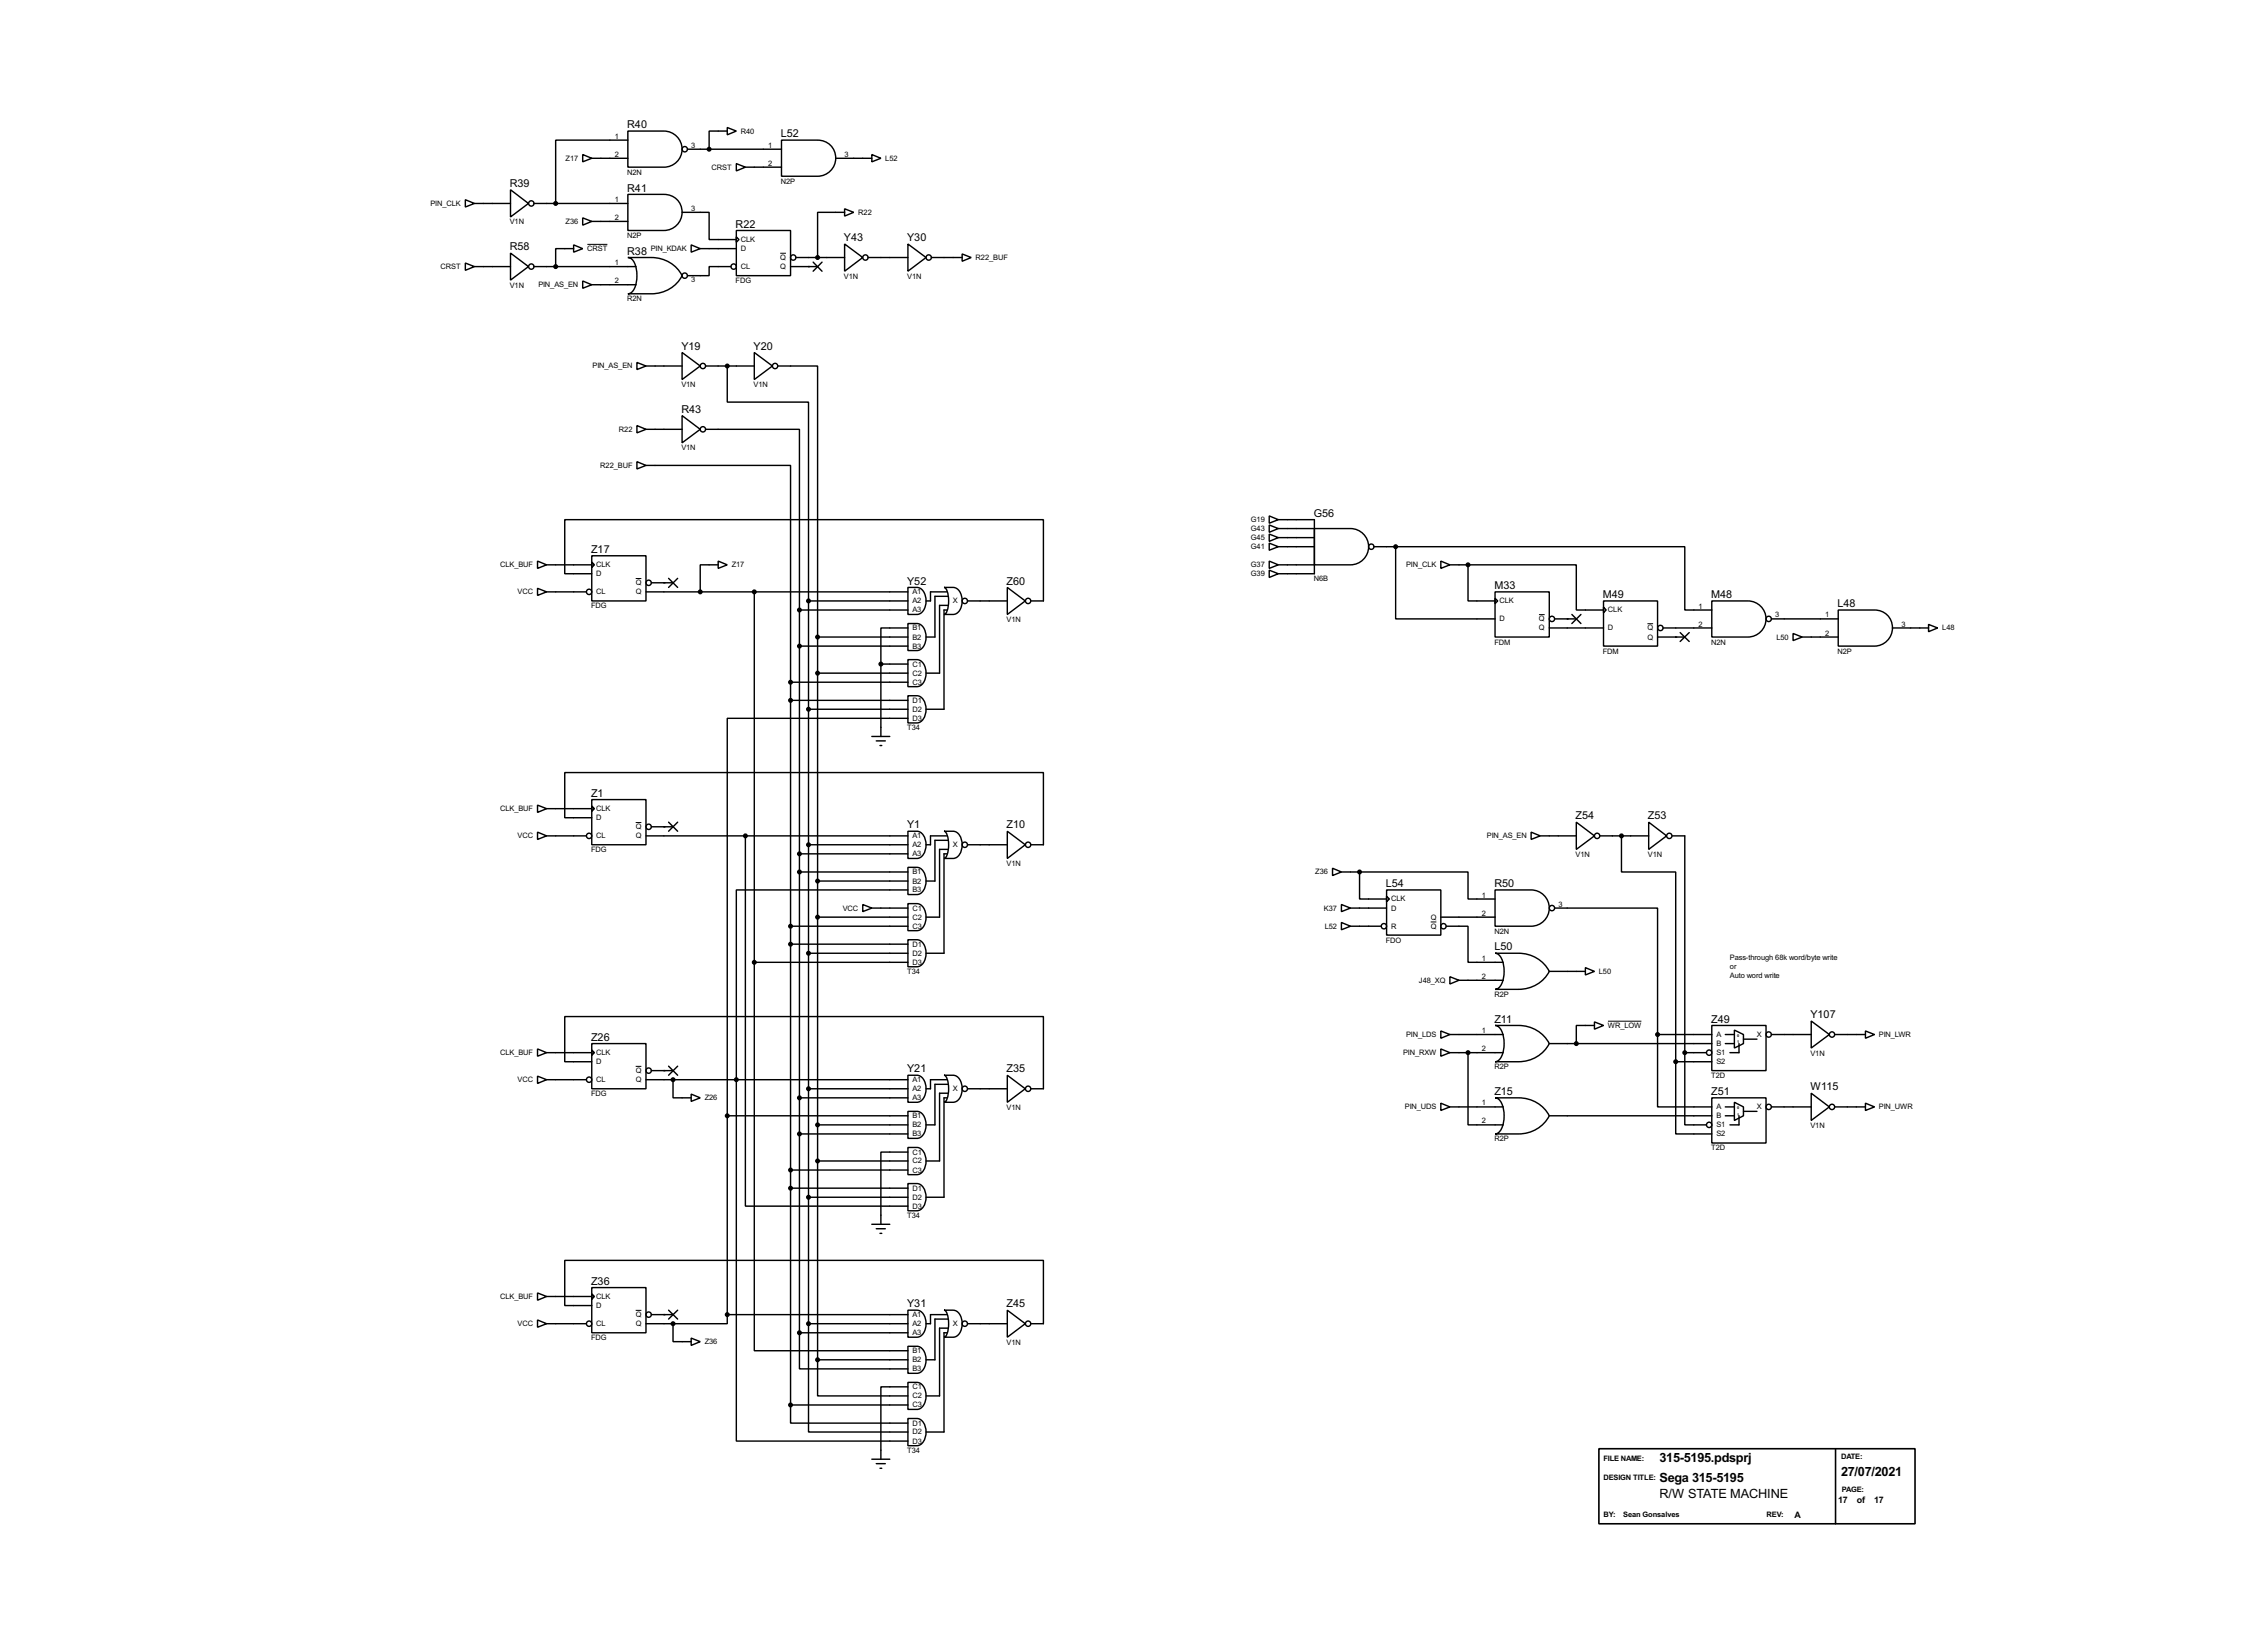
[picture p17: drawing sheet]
<svg xmlns="http://www.w3.org/2000/svg" width="637mm" height="460mm" viewBox="0 0 637 460" stroke-linecap="round" stroke-linejoin="round" font-family="sans-serif">
<defs><g id="words">
<g font-size="4">
<text x="466.7" y="410.9">315-5195.pdsprj</text>
<text x="466.7" y="416.7">Sega 315-5195</text>
<text x="517.7" y="415">27/07/2021</text>
<text x="466.7" y="421.1">R/W STATE MACHINE</text>
</g>
<g font-size="3.4">
<text x="176.4" y="36">R40</text>
<text x="219.6" y="38.6">L52</text>
<text x="143.4" y="52.6">R39</text>
<text x="176.4" y="53.8">R41</text>
<text x="206.9" y="64">R22</text>
<text x="143.4" y="70.4">R58</text>
<text x="176.4" y="71.6">R38</text>
<text x="237.3" y="67.8">Y43</text>
<text x="255.1" y="67.8">Y30</text>
<text x="191.6" y="98.3">Y19</text>
<text x="211.9" y="98.3">Y20</text>
<text x="191.6" y="116.1">R43</text>
<text x="369.4" y="145.3">G56</text>
<text x="166.2" y="155.5">Z17</text>
<text x="255.1" y="164.4">Y52</text>
<text x="283.1" y="164.4">Z60</text>
<text x="420.2" y="165.6">M33</text>
<text x="450.7" y="168.2">M49</text>
<text x="481.2" y="168.2">M48</text>
<text x="516.7" y="170.7">L48</text>
<text x="166.2" y="224">Z1</text>
<text x="255.1" y="232.9">Y1</text>
<text x="283.1" y="232.9">Z10</text>
<text x="443.1" y="230.4">Z54</text>
<text x="463.4" y="230.4">Z53</text>
<text x="389.7" y="249.4">L54</text>
<text x="420.2" y="249.4">R50</text>
<text x="420.2" y="267.2">L50</text>
<text x="420.2" y="287.5">Z11</text>
<text x="481.2" y="287.5">Z49</text>
<text x="509.1" y="286.3">Y107</text>
<text x="166.2" y="292.6">Z26</text>
<text x="255.1" y="301.5">Y21</text>
<text x="283.1" y="301.5">Z35</text>
<text x="420.2" y="307.9">Z15</text>
<text x="481.2" y="307.9">Z51</text>
<text x="509.1" y="306.6">W115</text>
<text x="166.2" y="361.2">Z36</text>
<text x="255.1" y="367.6">Y31</text>
<text x="283.1" y="367.6">Z45</text>
</g>
<g font-size="2.8">
<text x="516.9" y="422.7">17</text>
<text x="522.1" y="422.7">of</text>
<text x="527" y="422.7">17</text>
<text x="504.7" y="426.7">A</text>
</g>
<g font-size="2.4">
<text x="172.9" y="39">1</text>
<text x="194.4" y="41.6">3</text>
<text x="208.3" y="37.5">R40</text>
<text x="216.1" y="41.6">1</text>
<text x="159.1" y="45.2">Z17</text>
<text x="172.9" y="44.1">2</text>
<text x="200.1" y="47.7">CRST</text>
<text x="216.1" y="46.6">2</text>
<text x="237.5" y="44.1">3</text>
<text x="249" y="45.2">L52</text>
<text x="176.4" y="49.1">N2N</text>
<text x="219.6" y="51.6">N2P</text>
<text x="121.1" y="57.9">PIN_CLK</text>
<text x="172.9" y="56.8">1</text>
<text x="194.4" y="59.3">3</text>
<text x="143.4" y="63.1">V1N</text>
<text x="159.1" y="62.9">Z36</text>
<text x="172.9" y="61.9">2</text>
<text x="241.4" y="60.4">R22</text>
<text x="165.2" y="70.6">CRST</text>
<text x="176.4" y="66.9">N2P</text>
<text x="183" y="70.6">PIN_KDAK</text>
<text x="208.3" y="68.1">CLK</text>
<text x="208.3" y="70.6">D</text>
<text x="123.9" y="75.6">CRST</text>
<text x="172.9" y="74.6">1</text>
<text x="208.3" y="75.6">CL</text>
<text x="219.4" y="75.6">Q</text>
<text x="219.4" y="73.1">Q</text>
<text x="274.4" y="73.1">R22_BUF</text>
<text x="143.4" y="80.9">V1N</text>
<text x="151.4" y="80.8">PIN_AS_EN</text>
<text x="172.9" y="79.7">2</text>
<text x="194.4" y="79.4">3</text>
<text x="206.9" y="79.6">FDG</text>
<text x="237.3" y="78.3">V1N</text>
<text x="255.1" y="78.3">V1N</text>
<text x="176.4" y="84.7">R2N</text>
<text x="166.7" y="103.6">PIN_AS_EN</text>
<text x="191.6" y="108.8">V1N</text>
<text x="211.9" y="108.8">V1N</text>
<text x="174.1" y="121.4">R22</text>
<text x="168.8" y="131.6">R22_BUF</text>
<text x="191.6" y="126.6">V1N</text>
<text x="351.8" y="146.8">G19</text>
<text x="351.8" y="149.3">G43</text>
<text x="351.8" y="151.9">G45</text>
<text x="351.8" y="154.4">G41</text>
<text x="140.7" y="159.5">CLK_BUF</text>
<text x="167.7" y="159.5">CLK</text>
<text x="205.8" y="159.5">Z17</text>
<text x="351.8" y="159.5">G37</text>
<text x="395.4" y="159.5">PIN_CLK</text>
<text x="145.6" y="167.1">VCC</text>
<text x="167.7" y="162">D</text>
<text x="167.7" y="167.1">CL</text>
<text x="178.8" y="167.1">Q</text>
<text x="178.8" y="164.6">Q</text>
<text x="256.6" y="167.1">A1</text>
<text x="351.8" y="162">G39</text>
<text x="369.4" y="163.4">N6B</text>
<text x="166.2" y="171.1">FDG</text>
<text x="256.6" y="169.7">A2</text>
<text x="256.6" y="172.2">A3</text>
<text x="267.9" y="169.7">X</text>
<text x="421.7" y="169.7">CLK</text>
<text x="452.2" y="172.2">CLK</text>
<text x="477.7" y="171.1">1</text>
<text x="499.2" y="173.6">3</text>
<text x="513.3" y="173.6">1</text>
<text x="256.6" y="177.3">B1</text>
<text x="256.6" y="179.8">B2</text>
<text x="283.1" y="174.9">V1N</text>
<text x="421.7" y="174.7">D</text>
<text x="432.8" y="177.3">Q</text>
<text x="432.8" y="174.7">Q</text>
<text x="452.2" y="177.3">D</text>
<text x="463.3" y="179.8">Q</text>
<text x="463.3" y="177.3">Q</text>
<text x="477.7" y="176.2">2</text>
<text x="499.5" y="179.8">L50</text>
<text x="513.3" y="178.7">2</text>
<text x="534.7" y="176.2">3</text>
<text x="546.2" y="177.3">L48</text>
<text x="256.6" y="182.4">B3</text>
<text x="420.2" y="181.2">FDM</text>
<text x="450.7" y="183.8">FDM</text>
<text x="481.2" y="181.2">N2N</text>
<text x="516.7" y="183.8">N2P</text>
<text x="256.6" y="187.4">C1</text>
<text x="256.6" y="190">C2</text>
<text x="256.6" y="192.5">C3</text>
<text x="256.6" y="197.6">D1</text>
<text x="256.6" y="200.1">D2</text>
<text x="256.6" y="202.7">D3</text>
<text x="255.1" y="205.4">T34</text>
<text x="140.7" y="228.1">CLK_BUF</text>
<text x="167.7" y="228.1">CLK</text>
<text x="167.7" y="230.6">D</text>
<text x="178.8" y="233.2">Q</text>
<text x="145.6" y="235.7">VCC</text>
<text x="166.2" y="239.6">FDG</text>
<text x="167.7" y="235.7">CL</text>
<text x="178.8" y="235.7">Q</text>
<text x="256.6" y="235.7">A1</text>
<text x="256.6" y="238.2">A2</text>
<text x="267.9" y="238.2">X</text>
<text x="418.1" y="235.7">PIN_AS_EN</text>
<text x="256.6" y="240.8">A3</text>
<text x="256.6" y="245.9">B1</text>
<text x="283.1" y="243.5">V1N</text>
<text x="369.9" y="245.9">Z36</text>
<text x="443.1" y="240.9">V1N</text>
<text x="463.4" y="240.9">V1N</text>
<text x="256.6" y="248.4">B2</text>
<text x="256.6" y="250.9">B3</text>
<text x="237" y="256">VCC</text>
<text x="256.6" y="256">C1</text>
<text x="372.3" y="256">K37</text>
<text x="391.2" y="253.5">CLK</text>
<text x="391.2" y="256">D</text>
<text x="416.7" y="252.4">1</text>
<text x="416.7" y="257.5">2</text>
<text x="438.2" y="254.9">3</text>
<text x="256.6" y="258.6">C2</text>
<text x="256.6" y="261.1">C3</text>
<text x="372.5" y="261.1">L52</text>
<text x="391.2" y="261.1">R</text>
<text x="402.3" y="258.6">Q</text>
<text x="402.3" y="261.1">Q</text>
<text x="420.2" y="262.5">N2N</text>
<text x="256.6" y="266.2">D1</text>
<text x="256.6" y="268.7">D2</text>
<text x="389.7" y="265">FDO</text>
<text x="486.5" y="269.9">Pass-through 68k word/byte write</text>
<text x="255.1" y="273.9">T34</text>
<text x="256.6" y="271.3">D3</text>
<text x="416.7" y="270.2">1</text>
<text x="416.7" y="275.2">2</text>
<text x="449.6" y="273.8">L50</text>
<text x="486.5" y="272.5">or</text>
<text x="486.5" y="275">Auto word write</text>
<text x="399" y="276.3">J48_XQ</text>
<text x="420.2" y="280.3">R2P</text>
<text x="395.4" y="291.6">PIN_LDS</text>
<text x="416.7" y="290.5">1</text>
<text x="452.2" y="289">WR_LOW</text>
<text x="482.7" y="291.6">A</text>
<text x="494" y="291.6">X</text>
<text x="528.4" y="291.6">PIN_LWR</text>
<text x="140.7" y="296.7">CLK_BUF</text>
<text x="167.7" y="296.7">CLK</text>
<text x="167.7" y="299.2">D</text>
<text x="394.6" y="296.7">PIN_RXW</text>
<text x="416.7" y="295.6">2</text>
<text x="482.7" y="299.2">S2</text>
<text x="482.7" y="294.1">B</text>
<text x="482.7" y="296.7">S1</text>
<text x="509.1" y="296.8">V1N</text>
<text x="145.6" y="304.3">VCC</text>
<text x="167.7" y="304.3">CL</text>
<text x="178.8" y="304.3">Q</text>
<text x="178.8" y="301.7">Q</text>
<text x="256.6" y="304.3">A1</text>
<text x="420.2" y="300.6">R2P</text>
<text x="481.2" y="303.1">T2D</text>
<text x="166.2" y="308.2">FDG</text>
<text x="198.2" y="309.4">Z26</text>
<text x="256.6" y="306.8">A2</text>
<text x="256.6" y="309.4">A3</text>
<text x="267.9" y="306.8">X</text>
<text x="395.1" y="311.9">PIN_UDS</text>
<text x="416.7" y="310.8">1</text>
<text x="482.7" y="311.9">A</text>
<text x="494" y="311.9">X</text>
<text x="528.4" y="311.9">PIN_UWR</text>
<text x="256.6" y="314.4">B1</text>
<text x="256.6" y="317">B2</text>
<text x="283.1" y="312">V1N</text>
<text x="416.7" y="315.9">2</text>
<text x="482.7" y="314.4">B</text>
<text x="482.7" y="317">S1</text>
<text x="509.1" y="317.1">V1N</text>
<text x="256.6" y="319.5">B3</text>
<text x="420.2" y="320.9">R2P</text>
<text x="481.2" y="323.5">T2D</text>
<text x="482.7" y="319.5">S2</text>
<text x="256.6" y="324.6">C1</text>
<text x="256.6" y="327.1">C2</text>
<text x="256.6" y="329.7">C3</text>
<text x="256.6" y="334.8">D1</text>
<text x="256.6" y="337.3">D2</text>
<text x="256.6" y="339.8">D3</text>
<text x="255.1" y="342.5">T34</text>
<text x="140.7" y="365.2">CLK_BUF</text>
<text x="167.7" y="365.2">CLK</text>
<text x="167.7" y="367.8">D</text>
<text x="178.8" y="370.3">Q</text>
<text x="256.6" y="370.3">A1</text>
<text x="145.6" y="372.9">VCC</text>
<text x="166.2" y="376.8">FDG</text>
<text x="167.7" y="372.9">CL</text>
<text x="178.8" y="372.9">Q</text>
<text x="198.2" y="377.9">Z36</text>
<text x="256.6" y="372.9">A2</text>
<text x="256.6" y="375.4">A3</text>
<text x="267.9" y="372.9">X</text>
<text x="256.6" y="380.5">B1</text>
<text x="256.6" y="383">B2</text>
<text x="283.1" y="378.1">V1N</text>
<text x="256.6" y="385.6">B3</text>
<text x="256.6" y="390.6">C1</text>
<text x="256.6" y="393.2">C2</text>
<text x="256.6" y="395.7">C3</text>
<text x="256.6" y="400.8">D1</text>
<text x="256.6" y="403.3">D2</text>
<text x="256.6" y="405.9">D3</text>
<text x="255.1" y="408.6">T34</text>
<text x="450.9" y="410.8">FILE NAME:</text>
<text x="517.7" y="410.2">DATE:</text>
<text x="450.9" y="416.2">DESIGN TITLE:</text>
<text x="518" y="419.6">PAGE:</text>
<text x="450.9" y="426.5">BY:</text>
<text x="456.5" y="426.5">Sean Gonsalves</text>
<text x="496.8" y="426.6">REV:</text>
</g>
<g font-size="1.2">
<text x="488.5" y="291.6">0</text>
<text x="488.5" y="293.4">1</text>
<text x="488.5" y="311.9">0</text>
<text x="488.5" y="313.7">1</text>
</g>
</g></defs>
<g fill="none" stroke="#000" stroke-width=".4">
<path d="M176.6 36.9h10.1a5.1 5.1 0 0 1 5.1 5 5.1 5.1 0 0 1-5.1 5.1h-10.1zM176.6 39.4h-20.3v17.8M204.5 35.9l2.6 1-2.6 1zM204.5 36.9h-5.1v5.1M219.8 39.4h10.1a5.1 5.1 0 0 1 5.1 5.1 5.1 5.1 0 0 1-5.1 5.1h-10.1zM130.9 56.2l2.5 1-2.5 1zM133.4 57.2h10.2M143.6 53.4l5 3.8-5 3.8zM150.2 57.2h26.4M163.9 43.5l2.5 1-2.5 1zM166.4 44.5h10.2M176.6 54.7h10.1a5.1 5.1 0 0 1 5.1 5 5.1 5.1 0 0 1-5.1 5.1h-10.1z"/>
<path d="M191.8 59.7h7.6v7.7h7.7M193.3 42h26.5M207.1 46l2.5 1-2.5 1.1zM209.6 47h10.2M235 44.5h10.2M237.5 58.7l2.6 1-2.6 1.1zM237.5 59.7h-7.6v12.7M245.2 43.5l2.5 1-2.5 1zM130.9 74l2.5 1-2.5 1zM133.4 75h10.2M143.6 71.2l5 3.8-5 3.8zM150.2 75h28.7"/>
<path d="M161.3 68.9l2.6 1-2.6 1zM161.3 69.9h-5v5.1M163.9 61.3l2.5 1-2.5 1zM163.9 79l2.5 1.1-2.5 1zM166.4 62.3h10.2M176.6 72.4h6.6a9.6 9.6 0 0 1 8.6 5.1 9.5 9.5 0 0 1-8.6 5.1h-6.6a3.2 3.2 0 0 0 2.3-3.1 7.8 7.8 0 0 0-1.3-6.7zM194.4 68.9l2.5 1-2.5 1zM196.9 69.9h10.2M205.5 75h-6.1v2.5h-6.1M207.1 64.8h15.2v12.7h-15.2zM207.1 66.6l.7 .8-.7 .7zM222.3 75h7.6"/>
<path d="M223.8 72.4h13.7M228.7 73.7l2.5 2.6M231.2 73.7l-2.5 2.6M237.5 68.6l5.1 3.8-5.1 3.9zM244.1 72.4h11.2M255.3 68.6l5.1 3.8-5.1 3.9zM261.9 72.4h8.7M270.6 71.4l2.5 1-2.5 1.1zM166.4 80.1h12.5M191.8 99.1l5.1 3.8-5.1 3.8zM212.1 99.1l5.1 3.8-5.1 3.8zM179.1 101.9l2.6 1-2.6 1z"/>
<path d="M179.1 119.7l2.6 1-2.6 1zM181.7 102.9h10.1M191.8 116.9l5.1 3.8-5.1 3.8zM198.4 102.9h13.7M204.5 102.9v10.2h22.9v55.9M218.7 102.9h11.2v76.2M179.1 129.8l2.6 1.1-2.6 1zM181.7 130.9h40.6v60.9M181.7 120.7h10.1M198.4 120.7h26.4v50.8M151.2 157.8l2.5 1-2.5 1zM153.7 158.8h12.7"/>
<path d="M166.4 156.3h15.3v12.7h-15.3zM166.4 158l.8 .8-.8 .8zM202 157.8l2.5 1-2.5 1zM202 158.8h-5.1v7.6M356.9 145.1l2.6 1-2.6 1zM356.9 150.2l2.6 1-2.6 1zM356.9 147.6l2.6 1-2.6 1.1zM356.9 152.7l2.6 1-2.6 1zM356.9 157.8l2.6 1-2.6 1zM359.5 158.8h10.1M359.5 146.1h10.1v15.2h-10.1M359.5 151.2h10.1"/>
<path d="M359.5 148.6h10.1M359.5 153.7h10.1M369.6 148.6h10.2a5.1 5.1 0 0 1 5.1 5.1 5.1 5.1 0 0 1-5.1 5.1h-10.2zM386.4 153.7h6.1M392.5 153.7h81.3v17.8h7.6M392.5 153.7v20.3h27.9M405.2 157.8l2.5 1-2.5 1zM407.7 158.8h5.1M412.8 158.8v10.2h7.6M412.8 158.8h30.5v12.7h7.6M151.2 165.4l2.5 1-2.5 1zM153.7 166.4h11.2"/>
<path d="M166.4 161.3h-7.6v-15.2h134.6v22.9h-3.5M181.7 166.4h73.6M183.2 163.9h6.1M188 162.6l2.6 2.6M190.6 162.6l-2.6 2.6M212.1 166.4v104.2M224.8 171.5v203.2M224.8 171.5h30.5M227.4 169h27.9M227.4 169v203.2M229.9 179.1v203.2M229.9 179.1h25.4"/>
<path d="M255.3 165.2h2.6a3.3 3.3 0 0 1 2.5 3.8 3.3 3.3 0 0 1-2.5 3.8h-2.6zM255.3 175.3h2.6a3.3 3.3 0 0 1 2.5 3.8 3.3 3.3 0 0 1-2.5 3.8h-2.6zM255.3 176.6h-7.6v10.1M265.5 165.2h2.5a3.3 3.3 0 0 1 2.6 3.8 3.3 3.3 0 0 1-2.6 3.8h-2.5a2.98 2.98 0 0 0 1.2-3l-.2-3.2a1.6 1.6 0 0 0-1-1.4zM266.2 166.4h-4.5v2.6h-1.3M266.2 171.5h-.7v27.9h-5.1M266.5 170.2h-2.3v19.1h-3.8M266.5 167.7h-3.6v11.4h-2.5M272.1 169h11.2M283.3 165.2l5 3.8-5 3.8zM356.9 160.3l2.6 1-2.6 1.1zM420.4 166.4h15.3v12.7h-15.3z"/>
<path d="M420.4 168.2l.8 .8-.8 .7zM435.7 176.6h15.2M437.2 174h6.1M442 172.8l2.6 2.5M444.6 172.8l-2.6 2.5M450.9 169h15.2v12.7h-15.2zM450.9 170.7l.8 .8-.8 .8zM466.1 179.1h7.7M467.7 176.6h13.7M472.5 177.9l2.5 2.5M475 177.9l-2.5 2.5M481.4 169h10.1a5.1 5.1 0 0 1 5.1 5 5.1 5.1 0 0 1-5.1 5.1h-10.1z"/>
<path d="M498.1 174h18.8M504.2 178.1l2.6 1-2.6 1zM506.8 179.1h10.1M516.9 171.5h10.2a5.1 5.1 0 0 1 5.1 5.1 5.1 5.1 0 0 1-5.1 5.1h-10.2zM532.2 176.6h10.1M542.3 175.6l2.6 1-2.6 1zM222.3 191.8v203.2M222.3 196.9h33M222.3 191.8h33M224.8 181.7h30.5M227.4 199.4h27.9M229.9 189.3h25.4"/>
<path d="M247.7 186.7v20.4M247.7 186.7h7.6M255.3 185.5h2.6a3.3 3.3 0 0 1 2.5 3.8 3.3 3.3 0 0 1-2.5 3.8h-2.6zM255.3 195.6h2.6a3.4 3.4 0 0 1 2.5 3.8 3.4 3.4 0 0 1-2.5 3.9h-2.6zM245.2 207.1h5M246.4 208.3h2.6M247.5 209.6h.5M255.3 202h-50.8v111.7M151.2 226.4l2.5 1-2.5 1zM151.2 234l2.5 1-2.5 1zM153.7 227.4h12.7M153.7 235h11.2"/>
<path d="M166.4 224.8h15.3v12.7h-15.3zM166.4 226.6l.8 .8-.8 .7zM166.4 229.9h-7.6v-12.7h134.6v20.3h-3.5M181.7 235h73.6M183.2 232.5h6.1M188 231.2l2.6 2.5M190.6 231.2l-2.6 2.5M209.6 235v104.1h45.7M227.4 237.5h27.9M255.3 233.7h2.6a3.4 3.4 0 0 1 2.5 3.8 3.4 3.4 0 0 1-2.5 3.9h-2.6zM265.5 233.7h2.5a3.3 3.3 0 0 1 2.6 3.8 3.4 3.4 0 0 1-2.6 3.9h-2.5a3.1 3.1 0 0 0 1.2-3l-.2-3.3a1.63 1.63 0 0 0-1-1.4zM266.2 235h-4.5v2.5h-1.3"/>
<path d="M266.5 238.8h-2.3v19.1h-3.8M266.5 236.3h-3.6v11.4h-2.5M272.1 237.5h11.2M283.3 233.7l5 3.8-5 3.9zM430.6 234l2.5 1-2.5 1zM433.1 235h10.2M443.3 231.2l5.1 3.8-5.1 3.8zM449.9 235h13.7M456 235v10.2h15.2v53.3M463.6 231.2l5.1 3.8-5.1 3.8zM470.2 235h3.6v61M224.8 245.2h30.5"/>
<path d="M224.8 240.1h30.5M229.9 257.9h25.4M229.9 247.7h25.4M242.6 254.3l2.6 1-2.6 1zM245.2 255.3h10.1M255.3 243.9h2.6a3.4 3.4 0 0 1 2.5 3.8 3.4 3.4 0 0 1-2.5 3.8h-2.6zM255.3 254.1h2.6a3.3 3.3 0 0 1 2.5 3.8 3.3 3.3 0 0 1-2.5 3.8h-2.6zM255.3 250.2h-48.2v155h48.2M266.2 240.1h-.7v27.9h-5.1M374.7 244.1l2.5 1.1-2.5 1zM377.2 259.4l2.6 1-2.6 1zM377.2 254.3l2.6 1-2.6 1z"/>
<path d="M377.2 245.2h5.1M379.8 255.3h10.1M382.3 245.2v7.6h7.6M382.3 245.2h30.5v7.6h7.6M389.9 250.2h15.3v12.7h-15.3zM389.9 252l.8 .8-.8 .7zM405.2 257.9h15.2M420.4 250.2h10.2a5.1 5.1 0 0 1 5.1 5.1 5.1 5.1 0 0 1-5.1 5.1h-10.2zM437.2 255.3h28.9v35.6M212.1 270.6v109.2h43.2M212.1 270.6h43.2M222.3 260.4h33"/>
<path d="M222.3 265.5h33M227.4 268h27.9M255.3 264.2h2.6a3.3 3.3 0 0 1 2.5 3.8 3.3 3.3 0 0 1-2.5 3.8h-2.6zM379.8 260.4h8.6M406.7 260.4h6.1v10.2h9.9M407.7 274.6l2.6 1-2.6 1.1zM410.3 275.6h12.4M420.4 268h6.6a9.6 9.6 0 0 1 8.7 5.1 9.6 9.6 0 0 1-8.7 5.1h-6.6a3.2 3.2 0 0 0 2.4-3.2 7.7 7.7 0 0 0-1.4-6.6zM435.7 273.1h10.1M445.8 272.1l2.6 1-2.6 1zM151.2 294.9l2.5 1.1-2.5 1zM153.7 296h12.7"/>
<path d="M166.4 293.4h15.3v12.7h-15.3zM166.4 295.2l.8 .8-.8 .7zM166.4 298.5h-7.6v-12.7h134.6v20.3h-3.5M188 299.8l2.6 2.5M190.6 299.8l-2.6 2.5M405.2 289.9l2.5 1-2.5 1zM405.2 294.9l2.5 1.1-2.5 1zM407.7 290.9h15M407.7 296h15M412.8 296v20.3h9.9M420.4 288.3h6.6a9.6 9.6 0 0 1 8.7 5.1 9.6 9.6 0 0 1-8.7 5.1h-6.6a3.2 3.2 0 0 0 2.4-3.1 7.7 7.7 0 0 0-1.4-6.7zM435.7 293.4h45.7"/>
<path d="M448.4 287.3l2.5 1-2.5 1.1zM448.4 288.3h-5.1v5.1M466.1 290.9v20.3h15.3M466.1 290.9h15.3M471.2 298.5v20.3h10.2M471.2 298.5h10.2M473.8 296v20.3h6.1M473.8 296h6.1M481.4 288.3h15.2v12.7h-15.2zM485.2 290.9h2.5M485.2 293.4h2.5M487.7 289.6l2.6 1.3v2.5l-2.6 1.3z"/>
<path d="M489 293.4v2.6h-2.5M490.3 292.2h3.8M498.1 290.9h11.2M509.3 287.1l5.1 3.8-5.1 3.8zM515.9 290.9h8.7M524.6 289.9l2.5 1-2.5 1zM151.2 302.6l2.5 1-2.5 1zM153.7 303.6h11.2M181.7 303.6h73.6M183.2 301h6.1M189.3 303.6v5.1h5.1M194.4 307.6l2.5 1.1-2.5 1z"/>
<path d="M204.5 313.7h50.8M204.5 313.7v55.9M224.8 308.7h30.5M224.8 318.8h30.5M227.4 306.1h27.9M229.9 316.3h25.4M255.3 302.3h2.6a3.3 3.3 0 0 1 2.5 3.8 3.3 3.3 0 0 1-2.5 3.8h-2.6zM255.3 312.5h2.6a3.3 3.3 0 0 1 2.5 3.8 3.3 3.3 0 0 1-2.5 3.8h-2.6zM265.5 302.3h2.5a3.3 3.3 0 0 1 2.6 3.8 3.3 3.3 0 0 1-2.6 3.8h-2.5a2.98 2.98 0 0 0 1.2-2.9l-.2-3.3a1.6 1.6 0 0 0-1-1.4zM266.2 303.6h-4.5v2.5h-1.3M266.2 308.7h-.7v27.9h-5.1M266.5 304.9h-3.6v11.4h-2.5"/>
<path d="M266.5 307.4h-2.3v19h-3.8M272.1 306.1h11.2M283.3 302.3l5 3.8-5 3.8zM405.2 310.2l2.5 1-2.5 1zM407.7 311.2h15M420.4 308.7h6.6a9.6 9.6 0 0 1 8.7 5 9.6 9.6 0 0 1-8.7 5.1h-6.6a3.2 3.2 0 0 0 2.4-3.1 7.6 7.6 0 0 0-1.4-6.6zM435.7 313.7h45.7M481.4 308.7h15.2v12.7h-15.2zM485.2 311.2h2.5M485.2 313.7h2.5M487.7 309.9l2.6 1.3v2.5l-2.6 1.3zM489 313.7v2.6h-2.5"/>
<path d="M490.3 312.5h3.8M498.1 311.2h11.2M509.3 307.4l5.1 3.8-5.1 3.8zM515.9 311.2h8.7M524.6 310.2l2.5 1-2.5 1zM222.3 329h33M222.3 334.1h33M227.4 336.6h27.9M229.9 326.4h25.4M255.3 322.6h2.6a3.4 3.4 0 0 1 2.5 3.8 3.4 3.4 0 0 1-2.5 3.9h-2.6zM255.3 332.8h2.6a3.4 3.4 0 0 1 2.5 3.8 3.4 3.4 0 0 1-2.5 3.8h-2.6zM255.3 323.9h-7.6v20.3"/>
<path d="M245.2 344.2h5M246.4 345.5h2.6M247.5 346.8h.5M151.2 363.5l2.5 1-2.5 1.1zM151.2 371.1l2.5 1.1-2.5 1zM153.7 372.2h11.2M153.7 364.5h12.7M166.4 362h15.3v12.7h-15.3zM166.4 363.8l.8 .7-.8 .8zM166.4 367.1h-7.6v-12.7h134.6v17.8h-3.5M181.7 372.2h7.6M183.2 369.6h6.1"/>
<path d="M188 368.4l2.6 2.5M189.3 372.2v5h5.1M190.6 368.4l-2.6 2.5M194.4 376.2l2.5 1-2.5 1.1zM204.5 369.6v2.6h-15.2M204.5 369.6h50.8M224.8 374.7v10.2h30.5M224.8 374.7h30.5M227.4 372.2v30.4h27.9M227.4 372.2h27.9M255.3 368.4h2.6a3.3 3.3 0 0 1 2.5 3.8 3.3 3.3 0 0 1-2.5 3.8h-2.6zM255.3 378.5h2.6a3.3 3.3 0 0 1 2.5 3.8 3.3 3.3 0 0 1-2.5 3.8h-2.6z"/>
<path d="M265.5 368.4h2.5a3.3 3.3 0 0 1 2.6 3.8 3.3 3.3 0 0 1-2.6 3.8h-2.5a2.98 2.98 0 0 0 1.2-3l-.2-3.2a1.6 1.6 0 0 0-1-1.4zM266.2 369.6h-4.5v2.6h-1.3M266.2 374.7h-.7v27.9h-5.1M266.5 370.9h-3.6v11.4h-2.5M266.5 373.4h-2.3v19.1h-3.8M272.1 372.2h11.2M283.3 368.4l5 3.8-5 3.8zM222.3 395v5.1h33M222.3 395h33M229.9 382.3v10.2h25.4M229.9 382.3h25.4M255.3 388.7h2.6a3.3 3.3 0 0 1 2.5 3.8 3.3 3.3 0 0 1-2.5 3.8h-2.6z"/>
<path d="M255.3 398.8h2.6a3.4 3.4 0 0 1 2.5 3.8 3.4 3.4 0 0 1-2.5 3.9h-2.6zM255.3 389.9h-7.6v20.4M245.2 410.3h5M246.4 411.5h2.6M247.5 412.8h.5"/>
<circle cx="149.4" cy="57.2" r=".75"/>
<circle cx="192.5" cy="42" r=".75"/>
<circle cx="149.4" cy="75" r=".75"/>
<circle cx="192.5" cy="77.5" r=".75"/>
<circle cx="206.3" cy="75" r=".75"/>
<circle cx="223" cy="72.4" r=".75"/>
<circle cx="243.3" cy="72.4" r=".75"/>
<circle cx="261.1" cy="72.4" r=".75"/>
<circle cx="197.6" cy="102.9" r=".75"/>
<circle cx="217.9" cy="102.9" r=".75"/>
<circle cx="197.6" cy="120.7" r=".75"/>
<circle cx="385.6" cy="153.7" r=".75"/>
<circle cx="165.6" cy="166.4" r=".75"/>
<circle cx="182.4" cy="163.9" r=".75"/>
<circle cx="271.3" cy="169" r=".75"/>
<circle cx="289.1" cy="169" r=".75"/>
<circle cx="436.4" cy="174" r=".75"/>
<circle cx="466.9" cy="176.6" r=".75"/>
<circle cx="497.3" cy="174" r=".75"/>
<circle cx="165.6" cy="235" r=".75"/>
<circle cx="182.4" cy="232.5" r=".75"/>
<circle cx="271.3" cy="237.5" r=".75"/>
<circle cx="289.1" cy="237.5" r=".75"/>
<circle cx="449.1" cy="235" r=".75"/>
<circle cx="469.4" cy="235" r=".75"/>
<circle cx="436.4" cy="255.3" r=".75"/>
<circle cx="389.1" cy="260.4" r=".75"/>
<circle cx="405.9" cy="260.4" r=".75"/>
<circle cx="480.6" cy="296" r=".75"/>
<circle cx="497.3" cy="290.9" r=".75"/>
<circle cx="515.1" cy="290.9" r=".75"/>
<circle cx="165.6" cy="303.6" r=".75"/>
<circle cx="182.4" cy="301" r=".75"/>
<circle cx="271.3" cy="306.1" r=".75"/>
<circle cx="289.1" cy="306.1" r=".75"/>
<circle cx="480.6" cy="316.3" r=".75"/>
<circle cx="497.3" cy="311.2" r=".75"/>
<circle cx="515.1" cy="311.2" r=".75"/>
<circle cx="165.6" cy="372.2" r=".75"/>
<circle cx="182.4" cy="369.6" r=".75"/>
<circle cx="271.3" cy="372.2" r=".75"/>
<circle cx="289.1" cy="372.2" r=".75"/>
</g>
<g fill="#000">
<circle cx="227.4" cy="75" r=".2"/>
<circle cx="186.7" cy="163.9" r=".2"/>
<circle cx="440.7" cy="174" r=".2"/>
<circle cx="471.2" cy="179.1" r=".2"/>
<circle cx="186.7" cy="232.5" r=".2"/>
<circle cx="186.7" cy="301" r=".2"/>
<circle cx="186.7" cy="369.6" r=".2"/>
</g>
<g fill="#000" stroke="#000" stroke-width=".4">
<circle cx="156.2" cy="57.2" r=".5"/>
<circle cx="199.4" cy="42" r=".5"/>
<circle cx="156.2" cy="75" r=".5"/>
<circle cx="229.9" cy="72.4" r=".5"/>
<circle cx="204.5" cy="102.9" r=".5"/>
<circle cx="392.4" cy="153.7" r=".5"/>
<circle cx="412.8" cy="158.8" r=".5"/>
<circle cx="196.9" cy="166.4" r=".5"/>
<circle cx="212.1" cy="166.4" r=".5"/>
<circle cx="224.8" cy="171.5" r=".5"/>
<circle cx="227.3" cy="169" r=".5"/>
<circle cx="229.9" cy="179.1" r=".5"/>
<circle cx="222.3" cy="191.8" r=".5"/>
<circle cx="222.3" cy="196.9" r=".5"/>
<circle cx="224.8" cy="181.7" r=".5"/>
<circle cx="227.3" cy="199.4" r=".5"/>
<circle cx="229.9" cy="189.3" r=".5"/>
<circle cx="247.7" cy="186.7" r=".5"/>
<circle cx="209.6" cy="235" r=".5"/>
<circle cx="227.3" cy="237.5" r=".5"/>
<circle cx="455.9" cy="235" r=".5"/>
<circle cx="224.8" cy="240.1" r=".5"/>
<circle cx="224.8" cy="245.2" r=".5"/>
<circle cx="229.9" cy="257.9" r=".5"/>
<circle cx="229.9" cy="247.7" r=".5"/>
<circle cx="382.3" cy="245.2" r=".5"/>
<circle cx="212.1" cy="270.6" r=".5"/>
<circle cx="222.3" cy="260.4" r=".5"/>
<circle cx="222.3" cy="265.5" r=".5"/>
<circle cx="227.3" cy="268" r=".5"/>
<circle cx="412.8" cy="296" r=".5"/>
<circle cx="443.2" cy="293.4" r=".5"/>
<circle cx="466.1" cy="290.9" r=".5"/>
<circle cx="471.2" cy="298.5" r=".5"/>
<circle cx="473.7" cy="296" r=".5"/>
<circle cx="189.2" cy="303.6" r=".5"/>
<circle cx="204.5" cy="313.7" r=".5"/>
<circle cx="207" cy="303.6" r=".5"/>
<circle cx="224.8" cy="308.7" r=".5"/>
<circle cx="224.8" cy="318.8" r=".5"/>
<circle cx="227.3" cy="306.1" r=".5"/>
<circle cx="229.9" cy="316.3" r=".5"/>
<circle cx="222.3" cy="329" r=".5"/>
<circle cx="222.3" cy="334.1" r=".5"/>
<circle cx="227.3" cy="336.6" r=".5"/>
<circle cx="229.9" cy="326.4" r=".5"/>
<circle cx="189.2" cy="372.2" r=".5"/>
<circle cx="204.5" cy="369.6" r=".5"/>
<circle cx="224.8" cy="374.7" r=".5"/>
<circle cx="227.3" cy="372.2" r=".5"/>
<circle cx="222.3" cy="395" r=".5"/>
<circle cx="229.9" cy="382.3" r=".5"/>
</g>
<path d="M165.2 68.7h5.6M219.4 71.2h1.6M178.8 162.7h1.6M432.8 172.8h1.6M463.3 175.4h1.6M178.8 231.3h1.6M402.3 259.2h1.6M178.8 299.8h1.6M452.2 287.1h9.4M178.8 368.4h1.6" fill="none" stroke="#000" stroke-width=".28"/>
<path d="M449.6 407.3h88.9v21.1h-88.9zM516.2 407.3v21.1" fill="none" stroke="#000" stroke-width=".45"/>
<use href="#words"/>
</svg>
